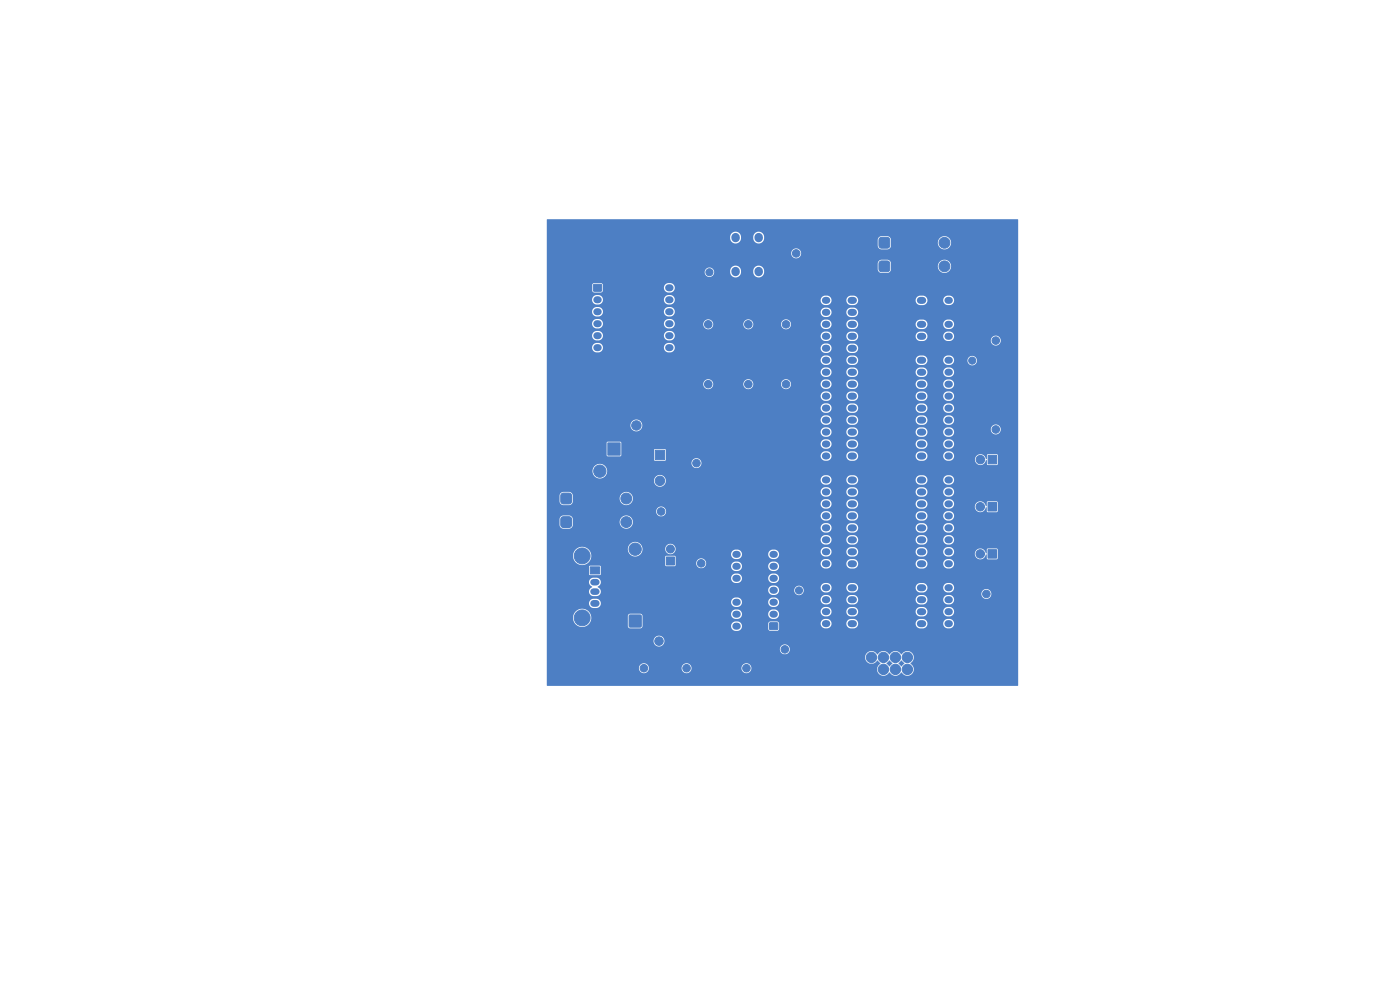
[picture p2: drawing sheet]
<svg xmlns="http://www.w3.org/2000/svg" width="297mm" height="210mm" viewBox="0 0 297 210" stroke-linecap="round" stroke-linejoin="round" font-family="sans-serif">
<g fill="#4d7fc4" stroke="#4d7fc4" stroke-width=".21">
<path d="M133.5 130.5h2.5v2.5h-2.5z"/>
<path d="M209.6 106.6h1.8v1.8h-1.8z"/>
<path d="M125.2 120.3h2v1.5h-2z"/>
<path d="M209.6 96.6h1.8v1.8h-1.8z"/>
<path d="M209.6 116.6h1.8v1.8h-1.8z"/>
<path d="M163.3 132.2h1.7v1.3h-1.7z"/>
<path d="M139 95.5h2v2h-2z"/>
<path d="M186.6 50.5l.4-.1h1.2l.4 .1 .2 .4v1.2l-.2 .4-.4 .2h-1.2l-.4-.2-.1-.4v-1.2z"/>
<path d="M186.6 55.5l.4-.1h1.2l.4 .1 .2 .4v1.2l-.2 .4-.4 .2h-1.2l-.4-.2-.1-.4v-1.2z"/>
<path d="M125.9 60.4h1.7v1.3h-1.7z"/>
<path d="M119.1 104.8l.4-.2h1.2l.4 .2 .2 .4v1.1l-.2 .4-.4 .2h-1.2l-.4-.2-.1-.4v-1.1z"/>
<path d="M119.1 109.8l.4-.2h1.2l.4 .2 .2 .4v1.1l-.2 .4-.4 .2h-1.2l-.4-.2-.1-.4v-1.1z"/>
<path d="M141.4 118.2h1.7v1.7h-1.7z"/>
<path d="M128.9 94h2.7v2.6h-2.7z"/>
<circle cx="134.8" cy="116.5" r="1.3"/>
<circle cx="208" cy="107.5" r=".9"/>
<circle cx="123.5" cy="117.9" r="1.68"/>
<circle cx="123.5" cy="131.1" r="1.68"/>
<circle cx="158.4" cy="141.7" r=".8"/>
<circle cx="145.7" cy="141.7" r=".8"/>
<circle cx="150.5" cy="57.7" r=".75"/>
<circle cx="150.5" cy="55.2" r=".75"/>
<circle cx="147.7" cy="98.2" r=".8"/>
<circle cx="147.7" cy="100.2" r=".8"/>
<circle cx="166.5" cy="137.7" r=".8"/>
<circle cx="166.5" cy="139.7" r=".8"/>
<circle cx="151.2" cy="136" r=".9"/>
<circle cx="139.8" cy="136" r=".9"/>
<circle cx="181.6" cy="53.7" r=".8"/>
<circle cx="168.9" cy="53.7" r=".8"/>
<circle cx="208" cy="97.5" r=".9"/>
<circle cx="211.2" cy="72.2" r=".8"/>
<circle cx="211.2" cy="59.5" r=".8"/>
<circle cx="208" cy="117.5" r=".9"/>
<circle cx="140" cy="90.2" r="1"/>
<circle cx="211.2" cy="91.1" r=".8"/>
<circle cx="211.2" cy="78.4" r=".8"/>
<circle cx="123.9" cy="141.7" r=".8"/>
<circle cx="136.6" cy="141.7" r=".8"/>
<circle cx="150.2" cy="68.8" r=".8"/>
<circle cx="150.2" cy="81.5" r=".8"/>
<circle cx="166.7" cy="68.8" r=".8"/>
<circle cx="166.7" cy="81.5" r=".8"/>
<circle cx="209.2" cy="126" r=".8"/>
<circle cx="209.2" cy="138.7" r=".8"/>
<circle cx="148.7" cy="119.5" r=".8"/>
<circle cx="148.7" cy="121.5" r=".8"/>
<circle cx="140" cy="99.2" r="1"/>
<circle cx="140" cy="102" r="1"/>
<circle cx="140.2" cy="108.5" r=".8"/>
<circle cx="140.2" cy="110.5" r=".8"/>
<circle cx="158.7" cy="68.8" r=".8"/>
<circle cx="158.7" cy="81.5" r=".8"/>
<circle cx="169.5" cy="125.2" r=".75"/>
<circle cx="169.5" cy="127.7" r=".75"/>
<circle cx="192.5" cy="139.5" r="1.1"/>
<circle cx="192.5" cy="142" r="1.1"/>
<circle cx="190" cy="139.5" r="1.1"/>
<circle cx="190" cy="142" r="1.1"/>
<circle cx="187.4" cy="139.5" r="1.1"/>
<circle cx="187.4" cy="142" r="1.1"/>
<circle cx="184.9" cy="139.5" r="1.1"/>
<circle cx="184.9" cy="142" r="1.1"/>
<circle cx="206.2" cy="76.5" r=".75"/>
<circle cx="206.2" cy="79" r=".75"/>
<circle cx="200.4" cy="51.5" r="1.15"/>
<circle cx="200.4" cy="56.5" r="1.15"/>
<circle cx="135" cy="90.2" r="1"/>
<circle cx="132.9" cy="105.7" r="1.15"/>
<circle cx="132.9" cy="110.7" r="1.15"/>
<circle cx="142.2" cy="116.5" r=".85"/>
<circle cx="124.2" cy="95.2" r="1.3"/>
<circle cx="127.2" cy="99.9" r="1.3"/>
</g>
<g fill="none" stroke="#4d7fc4" stroke-width="1.5">
<path d="M126.6 63.6h.3M126.6 66.1h.3M126.6 68.7h.3M126.6 71.2h.3M126.6 73.8h.3M141.8 63.6h.3M141.8 66.1h.3M141.8 68.7h.3M141.8 71.2h.3M141.8 73.8h.3M141.8 61.1h.3M175.1 63.7h.3"/>
<path d="M175.1 66.3h.3M175.1 68.8h.3M175.1 71.3h.3M175.1 73.9h.3M175.1 76.4h.3M175.1 79h.3M180.6 63.7h.5M180.6 66.3h.5M180.6 68.8h.5M180.6 71.3h.5M180.6 73.9h.5M180.6 76.4h.5"/>
<path d="M180.6 79h.5M195.2 63.7h.5M195.2 66.3h.5M195.2 68.8h.5M195.2 71.3h.5M195.2 73.9h.5M195.2 76.4h.5M195.2 79h.5M201.1 63.7h.3M201.1 66.3h.3M201.1 68.8h.3M201.1 71.3h.3"/>
<path d="M201.1 73.9h.3M201.1 76.4h.3M201.1 79h.3M175.1 81.5h.3M175.1 84h.3M175.1 86.6h.3M175.1 89.1h.3M175.1 91.7h.3M175.1 94.2h.3M175.1 96.7h.3M175.1 99.3h.3M180.6 81.5h.5"/>
<path d="M180.6 86.6h.5M180.6 89.1h.5M180.6 91.7h.5M180.6 94.2h.5M180.6 96.7h.5M180.6 99.3h.5M180.6 84h.5M195.2 81.5h.5M195.2 86.6h.5M195.2 89.1h.5M195.2 91.7h.5M195.2 94.2h.5"/>
<path d="M195.2 96.7h.5M195.2 99.3h.5M195.2 84h.5M201.1 81.5h.3M201.1 84h.3M201.1 86.6h.3M201.1 89.1h.3M201.1 91.7h.3M201.1 94.2h.3M201.1 96.7h.3M201.1 99.3h.3M156.1 117.6h.3"/>
<path d="M164 117.6h.3M175.1 101.8h.3M175.1 104.4h.3M175.1 106.9h.3M175.1 109.4h.3M175.1 112h.3M175.1 114.5h.3M175.1 117.1h.3M175.1 119.6h.3M180.6 101.8h.5M180.6 104.4h.5M180.6 112h.5"/>
<path d="M180.6 114.5h.5M180.6 117.1h.5M180.6 119.6h.5M180.6 106.9h.5M180.6 109.4h.5M195.2 101.8h.5M195.2 104.4h.5M195.2 112h.5M195.2 114.5h.5M195.2 117.1h.5M195.2 119.6h.5M195.2 106.9h.5"/>
<path d="M195.2 109.4h.5M201.1 101.8h.3M201.1 104.4h.3M201.1 106.9h.3M201.1 109.4h.3M201.1 112h.3M201.1 114.5h.3M201.1 117.1h.3M201.1 119.6h.3M125.9 128h.6M156.1 130.3h.3M156.1 127.8h.3"/>
<path d="M156.1 125.2h.3M156.1 122.7h.3M156.1 120.1h.3M156.1 132.8h.3M164 130.3h.3M164 127.8h.3M164 125.2h.3M164 122.7h.3M164 120.1h.3M175.1 122.1h.3M175.1 124.7h.3M175.1 127.2h.3"/>
<path d="M175.1 129.8h.3M175.1 132.3h.3M180.6 122.1h.5M180.6 124.7h.5M180.6 127.2h.5M180.6 129.8h.5M180.6 132.3h.5M195.2 122.1h.5M195.2 124.7h.5M195.2 127.2h.5M195.2 129.8h.5M195.2 132.3h.5"/>
<path d="M201.1 122.1h.3M201.1 124.7h.3M201.1 127.2h.3M201.1 129.8h.3M201.1 132.3h.3"/>
</g>
<path d="M125.9 123.5h.6M125.9 125.5h.6" fill="none" stroke="#4d7fc4" stroke-width="1.4"/>
<path d="M156 50.3v.2M156 57.5v.2M160.9 50.3v.2M160.9 57.5v.2" fill="none" stroke="#4d7fc4" stroke-width="1.8"/>
<g fill="#4d7fc4">
<path d="M116 46.6l99.9-.1 .1 .1v98.8l-99.9 .1-.1-.1v-3.8h19.5a1.06 1.06 0 0 0 1.1 1.2 1.06 1.06 0 0 0 1.1-1.2h6.9v.3a1.06 1.06 0 0 0 1.2 .9 1.06 1.06 0 0 0 .9-1.2h10.6v.3a1.06 1.06 0 0 0 1.6 .7 1.06 1.06 0 0 0 0-1.7 1.06 1.06 0 0 0-1.6 .7h-10.6v-.1a1.06 1.06 0 0 0-1.1-.8 1.06 1.06 0 0 0-1 .9h-6.9l-.1-.1a1.06 1.06 0 0 0-1.1-.8 1.06 1.06 0 0 0-1 .9h-19.5v-2.2h67.5v.2a1.41 1.41 0 0 0 1.1 1.2 1.41 1.41 0 0 0 1.6-.7l.6 .7a1.39 1.39 0 0 0-.3 2.2 1.39 1.39 0 0 0 2.2-.4 1.48 1.48 0 0 0 2.5 0 1.39 1.39 0 0 0 1.9 .6 1.39 1.39 0 0 0 .6-1.9l-.5-.5v-.2a1.36 1.36 0 0 0 .3-2.1 1.36 1.36 0 0 0-2.2 .3h-.1a1.37 1.37 0 0 0-2.4 0h-.2a1.37 1.37 0 0 0-2.3 0h-.2a1.37 1.37 0 0 0-1.5-.7 1.37 1.37 0 0 0-1.1 1.3h-67.5v-1.8h49.4v.3a1.06 1.06 0 0 0 1.7 .7 1.06 1.06 0 0 0 0-1.7 1.06 1.06 0 0 0-1.7 .7h-49.4v-1.7h22.6v.2a1.16 1.16 0 0 0 1.8 .9 1.16 1.16 0 0 0 0-2 1.16 1.16 0 0 0-1.8 .9h-22.6v-5h5.6v.3a1.94 1.94 0 0 0 2.2 1.8 1.94 1.94 0 0 0 1.6-2.4h7.8v2.3l.5 .4h2.2l.4-.4h18.8v.2a1.12 1.12 0 0 0 1.4 .7 1 1 0 0 0 .7-1.5h5.8v1.1l.4 .4h1.4l.3-.1 .2-.3v-1h8.8a1.1 1.1 0 0 0 1.4 .9 1.01 1.01 0 0 0 .9-.9h3.1l.3 .5 .7 .4 1-.1 .4-.4 .2-.4h12.1l.2 .4 .4 .4 1 .1a1.01 1.01 0 0 0 1-.9h3.3v.2a1.12 1.12 0 0 0 1.4 .7 1.01 1.01 0 0 0 .9-1 1.01 1.01 0 0 0-.9-1 1.09 1.09 0 0 0-1.4 1.1h-3.3v-.2a1.01 1.01 0 0 0-1-.9h-.6l-.6 .2-.3 .5-.1 .4h-12.1a1.01 1.01 0 0 0-1-1.1h-.6l-.6 .2-.3 .5-.1 .4h-3.1a1.01 1.01 0 0 0-.9-1.1 1.09 1.09 0 0 0-1.4 1.1h-8.8l-.2-.4-.3-.2h-1.4l-.4 .5-5.8-.1a1.18 1.18 0 0 0-1.3-.4 1.18 1.18 0 0 0-.8 1.1h-18.8l-.1-2.5h18.9a1.19 1.19 0 0 0 1.1 .9 1.19 1.19 0 0 0 1.2-.7v-.2h5.6v.2a1.21 1.21 0 0 0 1.1 .7 1.21 1.21 0 0 0 1.1-.7v-.8h8.9v.2a1.15 1.15 0 0 0 1.5 .7l.6-.3 .2-.5h3.1l.3 .5 .3 .3 1 .1a1.01 1.01 0 0 0 1-.9h12.1l.2 .3 .4 .5h1.2a1 1 0 0 0 .8-.8h3.3v.1a1.12 1.12 0 0 0 1.4 .8 1.01 1.01 0 0 0 .9-1 1.01 1.01 0 0 0-.9-1.1 1.09 1.09 0 0 0-1.4 1.2h-3.3v-.2a1.01 1.01 0 0 0-1-.9h-.6l-.6 .2-.3 .5-.1 .4h-12.1a1.01 1.01 0 0 0-1-1.1h-.6l-.6 .2-.3 .5-.1 .4h-3.1a1.01 1.01 0 0 0-.9-1.2 1.09 1.09 0 0 0-1.4 1.1h-8.9a1.21 1.21 0 0 0-1.3-.5 1.21 1.21 0 0 0-.9 .9v.2h-5.6a1.11 1.11 0 0 0-1.6-1.1l-.6 .5-.1 .6h-18.9l-.4-.2h-2.1l-.4 .1-.1 .3h-7.8a1.94 1.94 0 0 0-2.1-1.5 1.94 1.94 0 0 0-1.7 1.8h-5.6v-3h9v.2a.99 .99 0 0 0 .8 .9h.8a.97 .97 0 0 0 .9-1.2h27.6v.2a1.21 1.21 0 0 0 1.1 .8 1.21 1.21 0 0 0 1.2-.8v-.2h5.6v.2a1.21 1.21 0 0 0 1.1 .8 1.21 1.21 0 0 0 1.1-.8v-.7h8.9a1.15 1.15 0 0 0 1.6 .9 1.01 1.01 0 0 0 .7-.9h3.1l.3 .6 .3 .2 1.2 .1a1 1 0 0 0 .8-.9h12.1l.2 .4 .4 .4 1.2 .1a1 1 0 0 0 .8-.9h3.3v.2a1.12 1.12 0 0 0 1.4 .7 1.01 1.01 0 0 0 .9-1 1.01 1.01 0 0 0-.9-1 1.09 1.09 0 0 0-1.4 1.1h-3.3v-.2a1.01 1.01 0 0 0-1-.9h-.6l-.6 .2-.3 .5-.1 .4h-12.1a1.01 1.01 0 0 0-1-1.1h-.6l-.6 .2-.3 .5-.1 .4h-3.1a1.01 1.01 0 0 0-.9-1.1 1.09 1.09 0 0 0-1.4 1.1h-8.9a1.21 1.21 0 0 0-1.3-.6 1.21 1.21 0 0 0-.9 1v.1h-5.6a1.15 1.15 0 0 0-1.2-1.1 1.15 1.15 0 0 0-1.1 1.1h-27.6l-.6-.7-1.1-.1-.5 .2-.3 .7h-9v-4.5h9a1.17 1.17 0 0 0 .6 1.1 1.02 1.02 0 0 0-.6 1 1.02 1.02 0 0 0 .8 1l1-.1a.95 .95 0 0 0 .6-1.1h35.6v.2a1.22 1.22 0 0 0 1.7 .6l.4-.2 .2-.6h3.2v.2a1.01 1.01 0 0 0 1.8 .4h37.9v.2a1.06 1.06 0 0 0 1.6 .8 1.06 1.06 0 0 0 0-1.8 1.06 1.06 0 0 0-1.6 .8h-37.9l.2-.6-.1-.5h3.7a1.1 1.1 0 0 0 1.4 .9 1.01 1.01 0 0 0 .9-.9h3.1l.3 .5 .3 .3 1.2 .1a1 1 0 0 0 .8-.9h12.1l.2 .4 .4 .4 1.2 .1a1 1 0 0 0 .8-.9h3.3v.2a1.12 1.12 0 0 0 1.4 .7 1.01 1.01 0 0 0 .9-1 1.01 1.01 0 0 0-.9-1 1.09 1.09 0 0 0-1.4 1.1h-3.3v-.2a1.01 1.01 0 0 0-1-.9h-.6l-.6 .2-.3 .5-.1 .4h-12.1a1.01 1.01 0 0 0-1-1.1h-.6l-.6 .2-.3 .5-.1 .4h-3.1a1.01 1.01 0 0 0-.9-1.1 1.09 1.09 0 0 0-1.4 1.1h-3.7l-.1-.2a1.01 1.01 0 0 0-1.2-.3 1.01 1.01 0 0 0-.6 1h-3.2a1.11 1.11 0 0 0-1.6-1.1l-.6 .5-.1 .6h-35.6l-.1-.4-.5-.3 .1-.2a.95 .95 0 0 0 .2-1.6h28v.2a1.12 1.12 0 0 0 1.4 .7 1.01 1.01 0 0 0 .9-.9h5.6v.2a1.12 1.12 0 0 0 1.4 .7 1.04 1.04 0 0 0 .9-1.3 1.04 1.04 0 0 0-1.4-.7 1.01 1.01 0 0 0-.9 1.1h-5.6v-.2a1.17 1.17 0 0 0-1.2-1 1.17 1.17 0 0 0-1.1 1.2h-28l-.5-.3h-.8l-.5 .3-.3 .6h-9v-3.2h9v1.7h2.4l.1-1.7-.3-.2h-2l-.2 .2h-9v-2.4h5.6a1.94 1.94 0 0 0 1.7 2.1 1.94 1.94 0 0 0 2.1-1.8h15.7v1.8l.2 .2h1.9l.1-.2v-.5h4.4v.2a1.06 1.06 0 0 0 .7 .9 1.06 1.06 0 0 0 1.1-.3h5.6v.2a1.21 1.21 0 0 0 1.1 .8 1.21 1.21 0 0 0 1.2-.8v-.2h5.6v.2a1.21 1.21 0 0 0 1.1 .8 1.21 1.21 0 0 0 1.1-.8v-.7h8.9v.2a1.15 1.15 0 0 0 1.5 .7 .99 .99 0 0 0 .8-.9h3.1l.4 .7 .6 .2 1-.1 .4-.4 .2-.4h12.1l.2 .4 .4 .4 1 .1a1.01 1.01 0 0 0 1-.9h3.3v.2a1.12 1.12 0 0 0 1.4 .7 1.01 1.01 0 0 0 .9-1 1.01 1.01 0 0 0-.9-1 1.09 1.09 0 0 0-1.4 1.1h-3.3v-.2a1.01 1.01 0 0 0-1-.9h-.6l-.6 .2-.3 .5-.1 .4h-12.1a1.01 1.01 0 0 0-1-1.1h-.6l-.6 .2-.3 .5-.1 .4h-3.1a1.01 1.01 0 0 0-.9-1.1 1.09 1.09 0 0 0-1.4 1.1h-8.9a1.21 1.21 0 0 0-1.3-.6 1.21 1.21 0 0 0-.9 .9v.2h-5.6a1.11 1.11 0 0 0-1.6-1l-.6 .5-.1 .5h-5.6a1.06 1.06 0 0 0-.3-1.7 1.06 1.06 0 0 0-1.5 .9h-4.4v-1.3l-.2-.2h-1.8l-.2 .2h-15.7l-.2-1-.5-.7h8.5a1.56 1.56 0 0 0 .8 1.5 1.56 1.56 0 0 0 1.8-.2h19.3v.2a1.16 1.16 0 0 0 1.5 .7l.6-.4 .2-.5h5.6a1.1 1.1 0 0 0 1.4 .9 1.01 1.01 0 0 0 .8-1.5h8.9v.2a1.15 1.15 0 0 0 1.5 .7l.6-.3 .2-.5h3.1l.3 .5 .3 .3 1 .1a1.01 1.01 0 0 0 1-.9h12.1l.2 .3 .4 .5h1.2a1 1 0 0 0 .8-.8h3.3v.1a1.12 1.12 0 0 0 1.4 .8l.5-.3 .3-.4h4.5v.2a1.2 1.2 0 0 0 1.2 1.1 1.2 1.2 0 0 0 1.2-1.1l.1 .1v.7l.2 .2 1.9 .1 .2-.2 .1-1.9-.2-.2h-2l-.3 1a1.21 1.21 0 0 0-1.2-1.1 1.21 1.21 0 0 0-1.2 1.1l-4.4-.1a1.01 1.01 0 0 0-.9-1.3 1.09 1.09 0 0 0-1.4 1.2h-3.3v-.2a1.01 1.01 0 0 0-1-.9h-.6l-.6 .2-.3 .5-.1 .4h-12.1a1.01 1.01 0 0 0-1-1.1h-.6l-.6 .2-.3 .5-.1 .4h-3.1a1.01 1.01 0 0 0-.9-1.2 1.09 1.09 0 0 0-1.4 1.1h-8.9a1.21 1.21 0 0 0-1.3-.5 1.21 1.21 0 0 0-.9 .9v.2h-5.6a1.11 1.11 0 0 0-1.6-1.1l-.6 .5-.1 .6h-19.3a1.56 1.56 0 0 0 .5-1.3h4.8v.1a1.11 1.11 0 0 0 1.7 .9 1.11 1.11 0 0 0 0-1.9 1.11 1.11 0 0 0-1.7 .9h-4.8v-.3a1.56 1.56 0 0 0-1.7-1.2 1.56 1.56 0 0 0-1.4 1.5l-8.6-.1a1.94 1.94 0 0 0-3 1.5h-5.6v-3.2h58.1v.2a1.21 1.21 0 0 0 1.8 .6l.3-.2 .2-.6h3.1l.3 .6 .3 .2 1 .1a1.01 1.01 0 0 0 1-.9h12.1l.2 .4 .4 .4 1.2 .1a1.01 1.01 0 0 0 .8-.9h3.3v.2a1.16 1.16 0 0 0 1.5 .7 1.01 1.01 0 0 0 .8-1.1 1.01 1.01 0 0 0-.9-.9 1.09 1.09 0 0 0-1.4 1.1h-3.3v-.2a1.01 1.01 0 0 0-1-.9h-.6l-.6 .2-.3 .5-.1 .4h-12.1a1.01 1.01 0 0 0-1-1.1h-.6l-.6 .2-.3 .5-.1 .4h-3.1a1.01 1.01 0 0 0-.9-1.1 1.09 1.09 0 0 0-1.4 1.1h-58.1v-4.5h2.7v1.3a.83 .83 0 0 0 .8 .8l1.6-.2 .4-.4v-1h10v.3a1.41 1.41 0 0 0 1.8 1.2h40.8v.2a1.21 1.21 0 0 0 1.8 .6l.3-.3 .2-.5h3.1l.3 .5 .3 .3 1 .1a1.01 1.01 0 0 0 1-.9h12.1l.2 .4 .4 .4 1.2 .1a1 1 0 0 0 .8-.9h3.3v.2a1.12 1.12 0 0 0 1.4 .7 1.01 1.01 0 0 0 .9-1 1.01 1.01 0 0 0-.9-1 1.09 1.09 0 0 0-1.4 1.1h-3.3v-.2a1.01 1.01 0 0 0-1-.9h-.6l-.6 .2-.3 .5-.1 .4h-12.1a1.01 1.01 0 0 0-1-1.1h-.6l-.6 .2-.3 .5-.1 .4h-3.1a1.01 1.01 0 0 0-.9-1.1 1.09 1.09 0 0 0-1.4 1.1h-40.7a1.41 1.41 0 0 0 .3-2.5 1.41 1.41 0 0 0-2.2 1h-10v-.5a.83 .83 0 0 0-.7-.8l-1.6 .1-.4 .3-.1 .4h-2.7v-1.7h23.2a1.05 1.05 0 0 0 1.3 1.1h33.6v.2a1.21 1.21 0 0 0 1.8 .6l.3-.2 .2-.6h3.1l.3 .6 .3 .2 1 .1a1.01 1.01 0 0 0 1-.9h12.1l.2 .4 .4 .4 1.2 .1a1 1 0 0 0 .8-.9h3.3v.2a1.12 1.12 0 0 0 1.4 .7 1.01 1.01 0 0 0 .9-1 1.01 1.01 0 0 0-.9-1 1.09 1.09 0 0 0-1.4 1.1h-3.3v-.2a1.01 1.01 0 0 0-1-.9h-.6l-.6 .3-.3 .4-.1 .4h-12.1a1.01 1.01 0 0 0-1-1.1h-.6l-.6 .3-.3 .4-.1 .4h-3.1a1.01 1.01 0 0 0-.9-1.1 1.09 1.09 0 0 0-1.4 1.1h-33.5a1.06 1.06 0 0 0 .3-1.8 1.06 1.06 0 0 0-1.7 .7h-23.2v-3.3h2.7v1.3a.83 .83 0 0 0 .8 .8l1.6-.2 .4-.4v-1h10v.3a1.4 1.4 0 0 0 2 1.1h40.6v.2a1.21 1.21 0 0 0 1.8 .6l.3-.3 .2-.5h3.1l.3 .5 .3 .3 1 .1a1.01 1.01 0 0 0 1-.9h12.1l.2 .4 .4 .4 1.2 .1a1 1 0 0 0 .8-.9h3.3v.2a1.12 1.12 0 0 0 1.4 .7l.4-.1 .4-.4h4.5v.2a1.2 1.2 0 0 0 1.2 1.1 1.2 1.2 0 0 0 1.2-1.1l.1 .1v.7l.2 .2 1.9 .1 .2-.2 .1-1.9-.2-.2h-2l-.3 1a1.21 1.21 0 0 0-1.2-1 1.21 1.21 0 0 0-1.2 1h-4.5a1.01 1.01 0 0 0-.8-1.5 1.09 1.09 0 0 0-1.4 1.1h-3.3v-.2a1.01 1.01 0 0 0-1-.9h-.6l-.6 .2-.3 .5-.1 .4h-12.1a1.01 1.01 0 0 0-1-1.1h-.6l-.6 .2-.3 .5-.1 .4h-3.1a1.01 1.01 0 0 0-.9-1.1 1.09 1.09 0 0 0-1.4 1.1h-40.5a1.41 1.41 0 0 0-.2-2.6h40.7v.2a1.21 1.21 0 0 0 1.8 .7l.3-.3 .2-.5h3.1l.3 .5 .3 .3 1 .1a1.01 1.01 0 0 0 1-.9h12.1l.2 .3 .4 .5h1.2a1 1 0 0 0 .8-.8h3.3v.1a1.12 1.12 0 0 0 1.4 .8 1.01 1.01 0 0 0 .9-1 1.01 1.01 0 0 0-.9-1.1 1.09 1.09 0 0 0-1.4 1.2h-3.3v-.2a1.01 1.01 0 0 0-1-.9h-.6l-.6 .2-.3 .5-.1 .4h-12.1a1.01 1.01 0 0 0-1-1.1h-.6l-.6 .2-.3 .5-.1 .4h-3.1a1.01 1.01 0 0 0-.9-1.2 1.09 1.09 0 0 0-1.4 1.1h-40.7a1.41 1.41 0 0 0-1.9 1.2h-10v-.5a.83 .83 0 0 0-.7-.8l-1.6 .1-.4 .3-.1 .4h-2.7v-3.2h22.7a1.26 1.26 0 0 0 1.3 1.4 1.26 1.26 0 0 0 1.3-1.4h32.8v.2a1.21 1.21 0 0 0 1.8 .6l.3-.2 .2-.6h3.1l.3 .6 .3 .2 1 .1a1.01 1.01 0 0 0 1-.9h12.1l.2 .4 .4 .4 1.2 .1a1 1 0 0 0 .8-.9h3.3v.2a1.12 1.12 0 0 0 1.4 .7 1.01 1.01 0 0 0 .9-1 1.01 1.01 0 0 0-.9-1 1.09 1.09 0 0 0-1.4 1.1h-3.3v-.2a1.01 1.01 0 0 0-1-.9h-.6l-.6 .2-.3 .5-.1 .4h-12.1a1.01 1.01 0 0 0-1-1.1h-.6l-.6 .2-.3 .5-.1 .4h-3.1a1.01 1.01 0 0 0-.9-1.1 1.09 1.09 0 0 0-1.4 1.1h-32.8a1.26 1.26 0 0 0-1.3-1.2 1.26 1.26 0 0 0-1.3 1.2h-22.7v-2.1h9.7v.3a1.56 1.56 0 0 0 2.4 1.2 1.56 1.56 0 0 0 0-2.7 1.56 1.56 0 0 0-2.4 1.2h-9.7v-1.7h30.7v.3a1.06 1.06 0 0 0 1.6 .7 1.06 1.06 0 0 0 0-1.7 1.06 1.06 0 0 0-1.6 .7h-30.7v-4.2h12.7v2.7l.2 .2h2.7l.2-.2v-1.1h6.9v2l.3 .3 2.1-.1 .2-.2v-.7h32.8v.2a1.15 1.15 0 0 0 1.5 .7 .99 .99 0 0 0 .8-.9h3.1l.4 .7 .6 .2 1-.1 .4-.4 .2-.4h12.1l.2 .4 .4 .4 1 .1a1.01 1.01 0 0 0 1-.9h3.3v.2a1.16 1.16 0 0 0 1.5 .7l.5-.3h4.7v.2a1.2 1.2 0 0 0 1.2 1.1 1.2 1.2 0 0 0 1.2-1.1l.2 .1v.7l.1 .2 2 .1 .2-.2v-1.9l-.2-.2h-2l-.3 1a1.21 1.21 0 0 0-1.2-1 1.21 1.21 0 0 0-1.2 1h-4.6a1.01 1.01 0 0 0-.7-1.7 1.09 1.09 0 0 0-1.4 1.1h-3.3v-.2a1.01 1.01 0 0 0-1-.9h-.6l-.6 .3-.3 .4-.1 .4h-12.1a1.01 1.01 0 0 0-1-1.1h-.6l-.6 .3-.3 .4-.1 .4h-3.1a1.01 1.01 0 0 0-.9-1.1 1.09 1.09 0 0 0-1.4 1.1h-32.8v-1.3l-.3-.3h-2l-.3 .3h-6.9v-1.2h42.3a1.15 1.15 0 0 0 1.6 .9 1.01 1.01 0 0 0 .7-.9h3.1l.4 .7 .6 .2 1-.1 .4-.4 .2-.4h12.1l.2 .4 .4 .4 1 .1a1.01 1.01 0 0 0 1-.9h3.3v.2a1.12 1.12 0 0 0 1.4 .7 1.01 1.01 0 0 0 .9-1 1.01 1.01 0 0 0-.9-1 1.09 1.09 0 0 0-1.4 1.1h-3.3v-.2a1.01 1.01 0 0 0-1-.9h-.6l-.6 .2-.3 .5-.1 .4h-12.1a1.01 1.01 0 0 0-1-1.1h-.6l-.6 .2-.3 .5-.1 .4h-3.1a1.01 1.01 0 0 0-.9-1.1 1.09 1.09 0 0 0-1.4 1.1h-42.3v-.4l-.2-.2h-2.7l-.2 .2h-12.7v-2.2h58.1v.2a1.21 1.21 0 0 0 1.8 .7l.3-.3 .2-.5h3.1l.3 .5 .3 .3 1 .1a1.01 1.01 0 0 0 1-.9h12.1l.2 .3 .4 .5h1.2a1 1 0 0 0 .8-.8h3.3v.1a1.12 1.12 0 0 0 1.4 .8 1.01 1.01 0 0 0 .7-1.7h8v.2a1.06 1.06 0 0 0 1.6 .8 1.06 1.06 0 0 0 0-1.8 1.06 1.06 0 0 0-1.6 .8h-8l-.2-.1a1.17 1.17 0 0 0-1.2-.2 1.17 1.17 0 0 0-.7 1.1h-3.3v-.2a1.01 1.01 0 0 0-1-.9h-.6l-.6 .2-.3 .5-.1 .4h-12.1a1.01 1.01 0 0 0-1-1.1h-.6l-.6 .2-.3 .5-.1 .4h-3.1a1.11 1.11 0 0 0-1.6-1.1l-.6 .5-.1 .5h-58.1v-1.5h17.7a1.26 1.26 0 0 0 1.8 1.2 1.26 1.26 0 0 0 .2-2.2h38.4v.2a1.21 1.21 0 0 0 1.8 .6l.3-.2 .2-.6h3.1l.3 .6 .3 .2 1 .1a1.01 1.01 0 0 0 1-.9h12.1l.2 .4 .4 .4 1.2 .1a1 1 0 0 0 .8-.9h3.3v.2a1.16 1.16 0 0 0 1.6 .7 1.01 1.01 0 0 0 .7-1.1 1.01 1.01 0 0 0-.9-.9 1.09 1.09 0 0 0-1.4 1.1h-3.3v-.2a1.01 1.01 0 0 0-1-.9h-.6l-.6 .2-.3 .5-.1 .4h-12.1a1.01 1.01 0 0 0-1-1.1h-.6l-.6 .2-.3 .5-.1 .4h-3.1a1.01 1.01 0 0 0-.9-1.1 1.09 1.09 0 0 0-1.4 1.1h-38.4l-.2-.1a1.26 1.26 0 0 0-1.8 1.1h-17.7v-3.5h58.1v.2a1.21 1.21 0 0 0 1.8 .6l.3-.3 .2-.5h3.1l.3 .5 .3 .3 1 .1a1.01 1.01 0 0 0 1-.9h12.1l.2 .4 .4 .4 1.2 .1a1 1 0 0 0 .8-.9h3.3v.2a1.12 1.12 0 0 0 1.4 .7 1.01 1.01 0 0 0 .9-1 1.01 1.01 0 0 0-.9-1 1.09 1.09 0 0 0-1.4 1.1h-3.3v-.2a1.01 1.01 0 0 0-1-.9h-.6l-.6 .2-.3 .5-.1 .4h-12.1a1.01 1.01 0 0 0-1-1.1h-.6l-.6 .2-.3 .5-.1 .4h-3.1a1.01 1.01 0 0 0-.9-1.1 1.09 1.09 0 0 0-1.4 1.1h-58.1v-2.6h58.1v.2a1.21 1.21 0 0 0 1.8 .6l.3-.2 .2-.6h3.1l.3 .6 .3 .2 1 .1a1.01 1.01 0 0 0 1-.9h12.1l.2 .4 .4 .4 1.2 .1a1 1 0 0 0 .8-.9h3.3v.2a1.12 1.12 0 0 0 1.4 .7 1.01 1.01 0 0 0 .9-1 1.01 1.01 0 0 0-.9-1 1.09 1.09 0 0 0-1.4 1.1h-3.3v-.2a1.01 1.01 0 0 0-1-.9h-.6l-.6 .3-.3 .4-.1 .4h-12.1a1.01 1.01 0 0 0-1-1.1h-.6l-.6 .3-.3 .4-.1 .4h-3.1a1.01 1.01 0 0 0-.9-1.1 1.09 1.09 0 0 0-1.4 1.1h-58.1v-2.7h33.2v.2a1.06 1.06 0 0 0 1.2 1 1.06 1.06 0 0 0 .9-1.2h6.4v.2a1.06 1.06 0 0 0 1.2 1 1.06 1.06 0 0 0 .9-1.2h5.9v.2a1.06 1.06 0 0 0 1.1 1 1.06 1.06 0 0 0 1-1h6.3v.2a1.15 1.15 0 0 0 1.5 .7 .99 .99 0 0 0 .8-.9h3.1l.3 .5 .3 .3 1.2 .1a1 1 0 0 0 .8-.9h12.1l.2 .4 .4 .4 1.2 .1a1 1 0 0 0 .8-.9h3.3v.2a1.12 1.12 0 0 0 1.4 .7 1.01 1.01 0 0 0 .9-1 1.01 1.01 0 0 0-.9-1 1.09 1.09 0 0 0-1.4 1.1h-3.3v-.2a1.01 1.01 0 0 0-1-.9h-.6l-.6 .2-.3 .5-.1 .4h-12.1a1.01 1.01 0 0 0-1-1.1h-.6l-.6 .2-.3 .5-.1 .4h-3.1a1.01 1.01 0 0 0-.9-1.1 1.09 1.09 0 0 0-1.4 1.1h-6.3v-.2a1.06 1.06 0 0 0-1-1 1.06 1.06 0 0 0-1.1 1h-5.9v-.2a1.06 1.06 0 0 0-1.1-.8 1.06 1.06 0 0 0-1 1h-6.4v-.2a1.06 1.06 0 0 0-1.1-.8 1.06 1.06 0 0 0-1 1h-33.2v-2.4h58.1v.2a1.21 1.21 0 0 0 1.8 .7l.3-.3 .2-.5h3.1l.3 .5 .3 .3 1 .1a1.01 1.01 0 0 0 1-.9h12.1l.2 .3 .4 .5h1.2a1 1 0 0 0 .8-.8h3.3v.1a1.12 1.12 0 0 0 1.4 .8 1.01 1.01 0 0 0 .9-1 1.01 1.01 0 0 0-.9-1.1 1.09 1.09 0 0 0-1.4 1.2h-3.3v-.2a1.01 1.01 0 0 0-1-.9h-.6l-.6 .2-.3 .5-.1 .4h-12.1a1.01 1.01 0 0 0-1-1.1h-.6l-.6 .2-.3 .5-.1 .4h-3.1a1.01 1.01 0 0 0-.9-1.2 1.09 1.09 0 0 0-1.4 1.1h-58.1v-2.5h58.1v.2a1.21 1.21 0 0 0 1.8 .6l.3-.2 .2-.6h3.1l.3 .6 .3 .2 1 .1a1.01 1.01 0 0 0 1-.9h12.1l.2 .4 .4 .4 1.2 .1a1 1 0 0 0 .8-.9h3.3v.2a1.12 1.12 0 0 0 1.4 .7 1 1 0 0 0 .9-.8h2.8l.1 .2a1.01 1.01 0 0 0 1.6 .4 1.01 1.01 0 0 0-.3-1.6 1.01 1.01 0 0 0-1.4 1l-2.8-.1a1.11 1.11 0 0 0-1.6-1.1l-.6 .5-.1 .6h-3.3a1.01 1.01 0 0 0-1-1.1h-.6l-.6 .2-.3 .5-.1 .4h-12.1a1.01 1.01 0 0 0-1-1.1h-.6l-.6 .2-.3 .5-.1 .4h-3.1a1.01 1.01 0 0 0-.9-1.1 1.09 1.09 0 0 0-1.4 1.1h-58.1v-2.7h9.6v.2a1.19 1.19 0 0 0 1.3 .8 1.19 1.19 0 0 0 1-1h12.9l.1 .2a1.21 1.21 0 0 0 1.1 .8 1.21 1.21 0 0 0 1.1-.8h31a1.15 1.15 0 0 0 1.6 .8 1.01 1.01 0 0 0 .7-.8h3.1l.3 .5 .3 .3 1 .1a1.01 1.01 0 0 0 1-1 1.01 1.01 0 0 0-1-1h-.6l-.6 .2-.3 .5-.1 .4h-3.1a1.01 1.01 0 0 0-.9-1.1 1.09 1.09 0 0 0-1.4 1.1h-31l.1-.2a1.11 1.11 0 0 0-1.6-1l-.5 .3-.3 .7h-12.9a1.11 1.11 0 0 0-1.6-1l-.5 .3-.2 .7h-9.6v-2.5h9.6a1.15 1.15 0 0 0 1.6 .9 1.01 1.01 0 0 0 .7-.9h12.9l.1 .2a1.17 1.17 0 0 0 1.5 .7l.5-.3 .2-.5h31a1.15 1.15 0 0 0 1.6 .9 1.01 1.01 0 0 0 .7-.9h3.1l.4 .7 .6 .2 1-.1 .4-.4 .2-.4h12.1l.2 .4 .4 .4 1 .1a1.01 1.01 0 0 0 1-.9h3.3v.2a1.12 1.12 0 0 0 1.4 .7l.5-.2h8.2v.3a1.06 1.06 0 0 0 1.6 .7 1.06 1.06 0 0 0 0-1.7 1.06 1.06 0 0 0-1.6 .7h-8.2a1.01 1.01 0 0 0 .4-1.1 1.01 1.01 0 0 0-.9-.7 1.09 1.09 0 0 0-1.4 1.1h-3.3v-.2a1.01 1.01 0 0 0-1-.9h-.6l-.6 .3-.3 .4-.1 .4h-12.1a1.01 1.01 0 0 0-1-1.1h-.6l-.6 .3-.3 .4-.1 .4h-3.1a1.01 1.01 0 0 0-.9-1.1 1.09 1.09 0 0 0-1.4 1.1h-31l.1-.1a1.11 1.11 0 0 0-1.6-1.1l-.5 .4-.3 .7h-12.9a1.11 1.11 0 0 0-1.6-1.1l-.5 .4-.2 .7h-9.6v-2.5h9.6a1.1 1.1 0 0 0 1.4 .9 1.01 1.01 0 0 0 .9-.9h12.9l.1 .2a1.12 1.12 0 0 0 1.3 .7 1 1 0 0 0 1-1h6v.2a1.06 1.06 0 0 0 1.2 1 1.06 1.06 0 0 0 .9-1.2h6.4v.2a1.06 1.06 0 0 0 1.2 1 1.06 1.06 0 0 0 .9-1.2h5.9v.2a1.06 1.06 0 0 0 1.1 1 1.06 1.06 0 0 0 1-1h6.3v.2a1.15 1.15 0 0 0 1.5 .7 .99 .99 0 0 0 .8-.9h3.1l.3 .5 .3 .3 1.2 .1a1 1 0 0 0 .8-.9h12.1l.2 .4 .4 .4 1.2 .1a1 1 0 0 0 .8-.9h3.3v.2a1.12 1.12 0 0 0 1.4 .7 1.01 1.01 0 0 0 .9-1 1.01 1.01 0 0 0-.9-1 1.09 1.09 0 0 0-1.4 1.1h-3.3v-.2a1.01 1.01 0 0 0-1-.9h-.6l-.6 .2-.3 .5-.1 .4h-12.1a1.01 1.01 0 0 0-1-1.1h-.6l-.6 .2-.3 .5-.1 .4h-3.1a1.01 1.01 0 0 0-.9-1.1 1.09 1.09 0 0 0-1.4 1.1h-6.3v-.2a1.06 1.06 0 0 0-1-1 1.06 1.06 0 0 0-1.1 1h-5.9a1.06 1.06 0 0 0-1.1-1 1.06 1.06 0 0 0-1 1h-6.4a1.06 1.06 0 0 0-1.1-1 1.06 1.06 0 0 0-1 1h-6v-.1a1.18 1.18 0 0 0-2-.7l-.3 .5-.1 .4h-12.9a1.11 1.11 0 0 0-1.6-1.1l-.5 .3-.2 .8h-9.6v-2.6h9.6a1.19 1.19 0 0 0 1.1 1 1.19 1.19 0 0 0 1.2-.8v-.2h12.9a1.19 1.19 0 0 0 1.1 1 1.19 1.19 0 0 0 1.2-.8l31-.1a1.15 1.15 0 0 0 1.6 .9 1.01 1.01 0 0 0 .7-.8h3.1l.3 .5 .3 .3 1 .1a1.01 1.01 0 0 0 1-1 1.01 1.01 0 0 0-1-1h-.6l-.6 .2-.3 .5-.1 .4h-3.1a1.01 1.01 0 0 0-.9-1.2 1.09 1.09 0 0 0-1.4 1.1h-31l.1-.1a1.11 1.11 0 0 0-1.6-1l-.5 .3-.3 .7h-12.9a1.11 1.11 0 0 0-1.6-1l-.5 .3-.2 .7h-9.6v-2.5h9.6a1.15 1.15 0 0 0 1.6 .9l.5-.4 .2-.5h12.9a1.15 1.15 0 0 0 1.6 .9l.5-.4 .2-.4h31a1.15 1.15 0 0 0 1.6 .9 1.01 1.01 0 0 0 .7-.9h3.1l.4 .7 .6 .2 1-.1 .4-.4 .2-.4h12.1l.2 .4 .4 .4 1 .1a1.01 1.01 0 0 0 1-.9h3.3v.2a1.12 1.12 0 0 0 1.4 .7 1.01 1.01 0 0 0 .9-1 1.01 1.01 0 0 0-.9-1 1.09 1.09 0 0 0-1.4 1.1h-3.3v-.2a1.01 1.01 0 0 0-1-.9h-.6l-.6 .2-.3 .5-.1 .4h-12.1a1.01 1.01 0 0 0-1-1.1h-.6l-.6 .2-.3 .5-.1 .4h-3.1a1.01 1.01 0 0 0-.9-1.1 1.09 1.09 0 0 0-1.4 1.1h-31l.1-.1a1.11 1.11 0 0 0-1.6-1.1l-.5 .3-.3 .8h-12.9a1.11 1.11 0 0 0-1.6-1.1l-.5 .3-.2 .8h-9.6v-3.2h9.6v1.2l.5 .4 1.6-.1 .2-.3v-.6h12.9l.1 .2a1.12 1.12 0 0 0 1.3 .8 1.04 1.04 0 0 0 .9-1.3 1.04 1.04 0 0 0-1.3-.8 1.01 1.01 0 0 0-1 1.1h-12.9v-.8l-.4-.3-1.5 .1-.4 .4h-9.6v-2.7h33.5a1.01 1.01 0 0 0 1.2 .9 1.01 1.01 0 0 0 .7-1.3h3.5v.4a1.17 1.17 0 0 0 1.4 1 1.17 1.17 0 0 0 .9-1.4h2.6v.4a1.22 1.22 0 0 0 1.8 .9 1.22 1.22 0 0 0 .1-2.1 1.16 1.16 0 0 0-1.9 .8h-2.6v-.2a1.16 1.16 0 0 0-1.2-.9 1.16 1.16 0 0 0-1.1 1.1l-3.5-.1a1.01 1.01 0 0 0-1.2-.5 1.01 1.01 0 0 0-.7 1h-33.5v-1.9h70.2v1.2a.83 .83 0 0 0 .8 .8l1.6-.1 .4-.4v-1h10v.2a1.41 1.41 0 0 0 2.1 1.1 1.41 1.41 0 0 0 0-2.4 1.41 1.41 0 0 0-2.1 1.1h-10v-.5a.83 .83 0 0 0-.7-.8h-1.6l-.4 .4-.1 .4h-70.2v-2.3h51.8a1.06 1.06 0 0 0 1.5 1.1 1.06 1.06 0 0 0 .3-1.7 1.06 1.06 0 0 0-1.7 .4l-.1 .2h-51.8v-3.4h38.9a1.18 1.18 0 0 0 1.1 1.5 1.18 1.18 0 0 0 1.2-1.5h2.6v.4a1.16 1.16 0 0 0 1 1 1.16 1.16 0 0 0 1.2-.7h24.2v1.2a.83 .83 0 0 0 .8 .8l1.6-.1 .4-.4v-1h10v.2a1.41 1.41 0 0 0 2.1 1.1 1.41 1.41 0 0 0 0-2.4 1.41 1.41 0 0 0-2.1 1.1h-10v-.5a.83 .83 0 0 0-.7-.8h-1.6l-.4 .4-.1 .4h-24.2a1.22 1.22 0 0 0-1.2-1.7l-.7 .3-.3 .7h-2.6v-.2a1.16 1.16 0 0 0-1.2-.9 1.16 1.16 0 0 0-1.1 1.1h-38.9z"/>
<path d="M190.6 140.7l.6-.6 .7 .6-.7 .7z"/>
<path d="M188.1 140.7l.6-.6 .6 .6-.6 .7z"/>
</g>
</svg>
